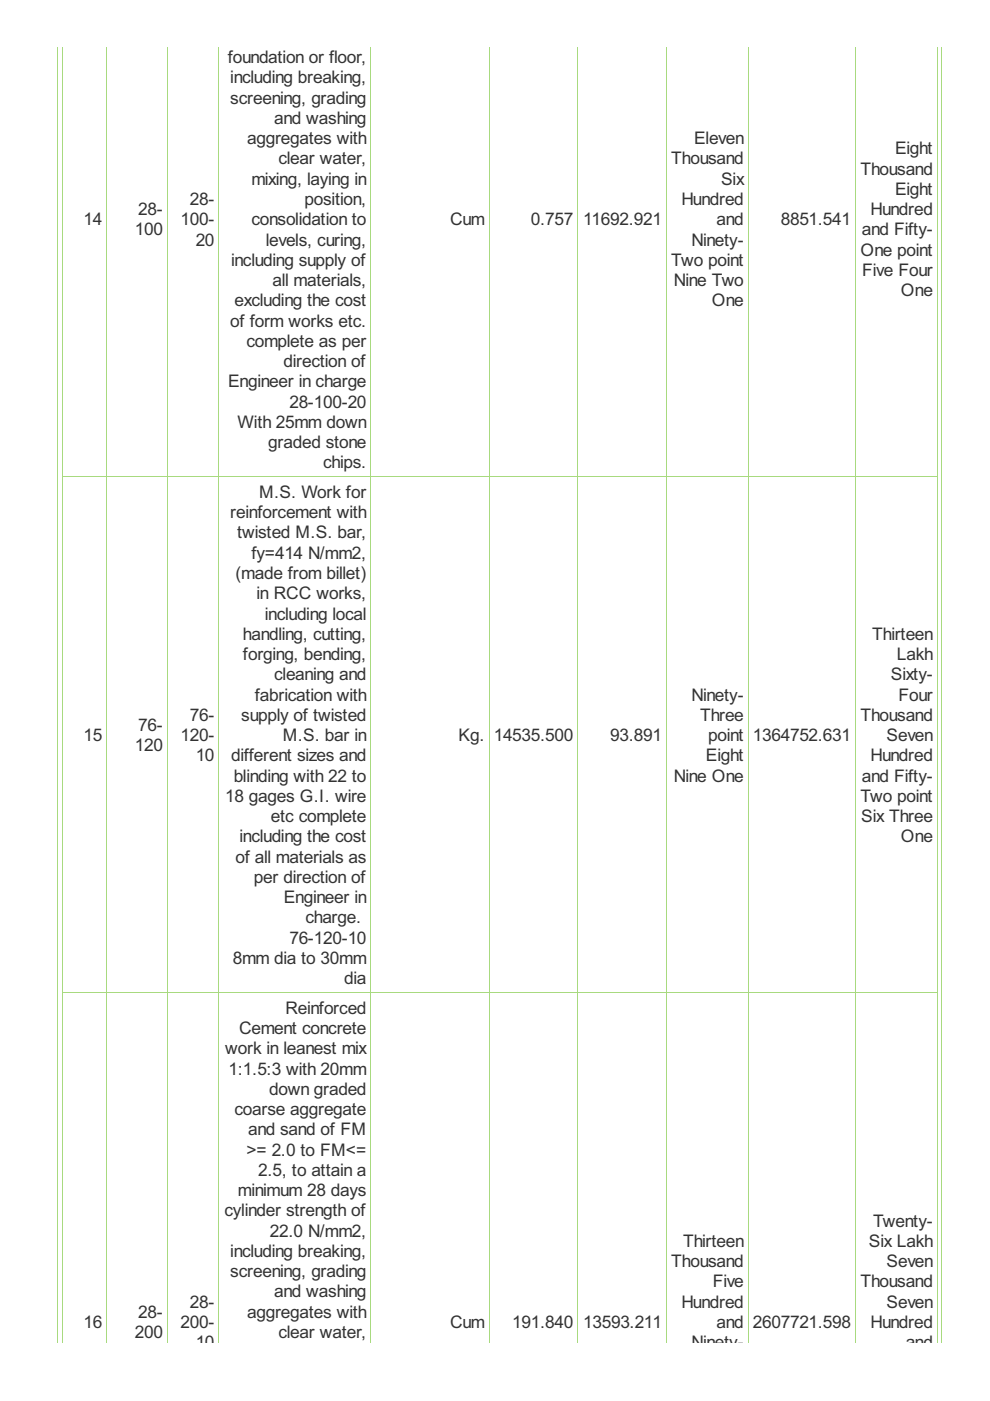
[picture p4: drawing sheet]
<svg xmlns="http://www.w3.org/2000/svg" width="210mm" height="297mm" viewBox="0 0 210 297" stroke-linecap="round" stroke-linejoin="round" font-family="sans-serif">
<defs><g id="words">
<g font-size="4.1" fill="#333">
<text x="48.3" y="13.4">foundation or floor,</text>
<text x="48.8" y="17.7">including breaking,</text>
<text x="48.8" y="22">screening, grading</text>
<text x="58.1" y="26.3">and washing</text>
<text x="52.4" y="30.6">aggregates with</text>
<text x="59" y="34.9">clear water,</text>
<text x="142.3" y="34.9">Thousand</text>
<text x="147.2" y="30.6">Eleven</text>
<text x="189.8" y="32.7">Eight</text>
<text x="53.3" y="39.2">mixing, laying in</text>
<text x="152.9" y="39.2">Six</text>
<text x="182.4" y="37">Thousand</text>
<text x="189.8" y="41.3">Eight</text>
<text x="17.7" y="47.8">14</text>
<text x="29.3" y="45.6">28-</text>
<text x="38.3" y="47.8">100-</text>
<text x="40.2" y="43.5">28-</text>
<text x="53.3" y="47.8">consolidation to</text>
<text x="64.6" y="43.5">position,</text>
<text x="95.4" y="47.8">Cum</text>
<text x="112.6" y="47.8">0.757</text>
<text x="123.7" y="47.8">11692.921</text>
<text x="144.5" y="43.5">Hundred</text>
<text x="151.9" y="47.8">and</text>
<text x="165.5" y="47.8">8851.541</text>
<text x="184.6" y="45.6">Hundred</text>
<text x="28.6" y="49.9">100</text>
<text x="41.5" y="52.1">20</text>
<text x="56.4" y="52.1">levels, curing,</text>
<text x="146.6" y="52.1">Ninety-</text>
<text x="182.7" y="49.9">and Fifty-</text>
<text x="49" y="56.4">including supply of</text>
<text x="142.3" y="56.4">Two point</text>
<text x="182.4" y="54.2">One point</text>
<text x="182.8" y="58.5">Five Four</text>
<text x="49.7" y="64.9">excluding the cost</text>
<text x="57.8" y="60.6">all materials,</text>
<text x="142.9" y="60.6">Nine Two</text>
<text x="150.9" y="64.9">One</text>
<text x="191" y="62.8">One</text>
<text x="48.8" y="69.2">of form works etc.</text>
<text x="52.2" y="73.5">complete as per</text>
<text x="60.1" y="77.8">direction of</text>
<text x="48.4" y="82.1">Engineer in charge</text>
<text x="61.4" y="86.4">28-100-20</text>
<text x="50.3" y="90.7">With 25mm down</text>
<text x="56.9" y="95">graded stone</text>
<text x="68.5" y="99.3">chips.</text>
<text x="55" y="105.6">M.S. Work for</text>
<text x="48.8" y="109.9">reinforcement with</text>
<text x="50.3" y="114.2">twisted M.S. bar,</text>
<text x="53.3" y="118.5">fy=414 N/mm2,</text>
<text x="49.9" y="122.8">(made from billet)</text>
<text x="54.4" y="127.1">in RCC works,</text>
<text x="56.2" y="131.4">including local</text>
<text x="51.5" y="135.6">handling, cutting,</text>
<text x="184.9" y="135.6">Thirteen</text>
<text x="51.5" y="139.9">forging, bending,</text>
<text x="190.1" y="139.9">Lakh</text>
<text x="54" y="148.5">fabrication with</text>
<text x="58.1" y="144.2">cleaning and</text>
<text x="146.6" y="148.5">Ninety-</text>
<text x="188.9" y="144.2">Sixty-</text>
<text x="190.5" y="148.5">Four</text>
<text x="29.3" y="155">76-</text>
<text x="40.2" y="152.8">76-</text>
<text x="51.2" y="152.8">supply of twisted</text>
<text x="148.4" y="152.8">Three</text>
<text x="182.4" y="152.8">Thousand</text>
<text x="17.7" y="157.1">15</text>
<text x="28.6" y="159.3">120</text>
<text x="38.3" y="157.1">120-</text>
<text x="41.5" y="161.4">10</text>
<text x="49" y="161.4">different sizes and</text>
<text x="60" y="157.1">M.S. bar in</text>
<text x="97.2" y="157.1">Kg.</text>
<text x="104.7" y="157.1">14535.500</text>
<text x="129.4" y="157.1">93.891</text>
<text x="149.7" y="161.4">Eight</text>
<text x="150.1" y="157.1">point</text>
<text x="159.6" y="157.1">1364752.631</text>
<text x="184.6" y="161.4">Hundred</text>
<text x="188" y="157.1">Seven</text>
<text x="49.5" y="165.7">blinding with 22 to</text>
<text x="142.9" y="165.7">Nine One</text>
<text x="182.7" y="165.7">and Fifty-</text>
<text x="47.8" y="170">18 gages G.I. wire</text>
<text x="182.4" y="170">Two point</text>
<text x="50.8" y="178.6">including the cost</text>
<text x="57.4" y="174.3">etc complete</text>
<text x="182.6" y="174.3">Six Three</text>
<text x="191" y="178.6">One</text>
<text x="49.9" y="182.9">of all materials as</text>
<text x="53.8" y="187.2">per direction of</text>
<text x="60.2" y="191.5">Engineer in</text>
<text x="64.8" y="195.8">charge.</text>
<text x="61.4" y="200.1">76-120-10</text>
<text x="49.4" y="204.4">8mm dia to 30mm</text>
<text x="73" y="208.7">dia</text>
<text x="60.5" y="214.9">Reinforced</text>
<text x="50.7" y="219.2">Cement concrete</text>
<text x="47.8" y="223.5">work in leanest mix</text>
<text x="48.5" y="227.8">1:1.5:3 with 20mm</text>
<text x="57.1" y="232.1">down graded</text>
<text x="49.7" y="236.4">coarse aggregate</text>
<text x="52.2" y="245">&gt;= 2.0 to FM&lt;=</text>
<text x="52.6" y="240.7">and sand of FM</text>
<text x="54.7" y="249.3">2.5, to attain a</text>
<text x="47.6" y="257.9">cylinder strength of</text>
<text x="50.4" y="253.6">minimum 28 days</text>
<text x="57.2" y="262.2">22.0 N/mm2,</text>
<text x="185.1" y="260.1">Twenty-</text>
<text x="48.8" y="266.5">including breaking,</text>
<text x="142.3" y="268.6">Thousand</text>
<text x="144.8" y="264.3">Thirteen</text>
<text x="184.2" y="264.3">Six Lakh</text>
<text x="188" y="268.6">Seven</text>
<text x="48.8" y="270.8">screening, grading</text>
<text x="58.1" y="275.1">and washing</text>
<text x="151.1" y="272.9">Five</text>
<text x="182.4" y="272.9">Thousand</text>
<text x="17.7" y="281.5">16</text>
<text x="29.3" y="279.4">28-</text>
<text x="38.3" y="281.5">200-</text>
<text x="40.2" y="277.2">28-</text>
<text x="52.4" y="279.4">aggregates with</text>
<text x="95.4" y="281.5">Cum</text>
<text x="108.6" y="281.5">191.840</text>
<text x="123.7" y="281.5">13593.211</text>
<text x="144.5" y="277.2">Hundred</text>
<text x="151.9" y="281.5">and</text>
<text x="159.6" y="281.5">2607721.598</text>
<text x="184.6" y="281.5">Hundred</text>
<text x="188" y="277.2">Seven</text>
<text x="28.6" y="283.7">200</text>
<text x="41.5" y="285.8">10</text>
<text x="59" y="283.7">clear water,</text>
<text x="146.6" y="285.8">Ninety-</text>
<text x="192" y="285.8">and</text>
</g>
</g></defs>
<g fill="none" stroke="#a8da7f" stroke-width=".21">
<path d="M12.2 9.9v274.7M13.3 9.9v274.7M22.6 9.9v274.7M35.5 9.9v274.7M46.4 9.9v274.7M78.6 9.9v274.7M103.7 9.9v274.7M122.5 9.9v274.7M141.3 9.9v274.7M158.6 9.9v274.7M181.4 9.9v274.7M198.7 9.9v274.7"/>
<path d="M199.6 9.9v274.7M13.2 101h185.6M13.2 210.4h185.6"/>
</g>
<use href="#words"/>
</svg>
